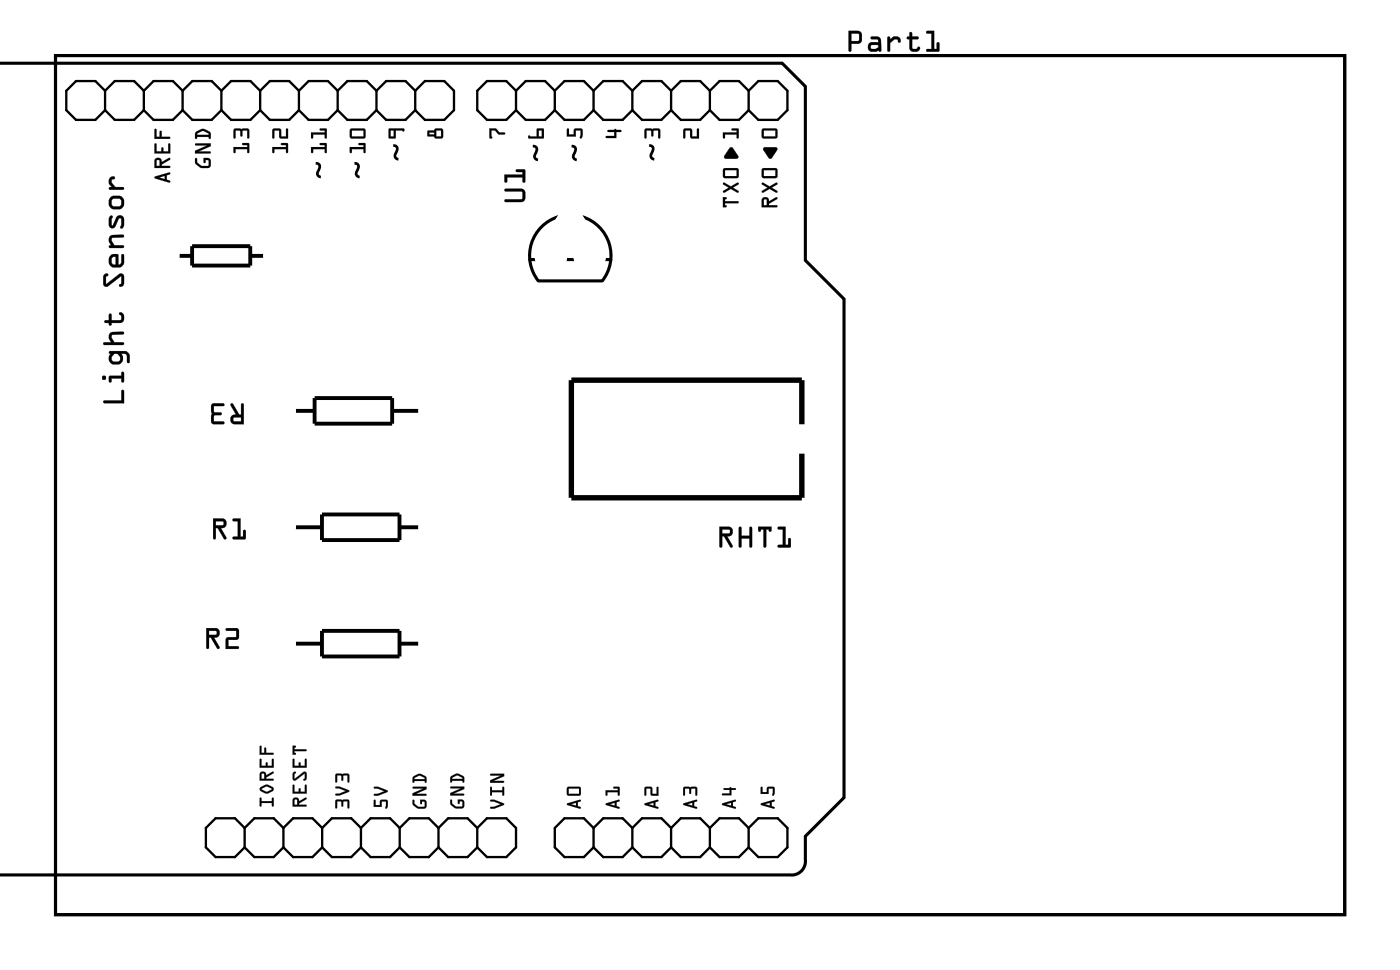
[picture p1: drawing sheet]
<svg xmlns="http://www.w3.org/2000/svg" width="92mm" height="63mm" viewBox="0 0 92 63" stroke-linecap="round" stroke-linejoin="round" font-family="sans-serif">
<path d="M-.1 4.1h51.3l1.6 1.6v11.3l2.5 2.6v32.6l-2.5 2.5v1.6a.9 .9 0 0 1-1 1h-51.8M3.6 3.6h84.5v56.3h-84.5zM34.7 17h.4M36.6 14.2a2.67 2.67 0 0 0-1.3 4.2h4.2a2.67 2.67 0 0 0-1.4-4.2M37.1 17h.5M39.6 17h.4" fill="none" stroke="#000" stroke-width=".2"/>
<path d="M3.6 3.6h84.5v56.3h-84.5z" fill="none" stroke="#000" stroke-width=".07"/>
<path d="M11.6 16.8h1M12.6 16.1h3.8v1.3h-3.8zM16.4 16.8h1M19.3 34.5h1.8M19.3 26.9h1.3M20.6 26.1h5.1v1.6h-5.1zM21.1 33.7h5.1v1.7h-5.1zM25.7 26.9h1.8M26.2 34.5h1.3M19.3 42.1h1.8M21.1 41.3h5.1v1.7h-5.1zM26.2 42.1h1.3" fill="none" stroke="#000" stroke-width=".25"/>
<path d="M52.5 27.8v-2.9h-15.1v7.7h15.1v-2.9" fill="none" stroke="#000" stroke-width=".35"/>
<g fill="none" stroke="#000" stroke-width=".15">
<path d="M6.9 5.9l-.7-.6h-1.2l-.7 .6v1.3l.7 .6h1.2l.7-.6M6.9 7.2l.6 .6h1.3l.6-.6M6.9 5.9v1.3M6.9 5.9l.6-.6h1.3l.6 .6M9.4 7.2l.7 .6h1.2l.7-.6M9.4 5.9l.7-.6h1.2l.7 .6M9.4 5.9v1.3M12 7.2l.6 .6h1.3l.6-.6M12 5.9l.6-.6h1.3l.6 .6M12 5.9v1.3M14.5 7.2l.6 .6h1.3l.6-.6M14.5 5.9l.6-.6h1.3l.6 .6"/>
<path d="M14.5 5.9v1.3M17 7.2l.7 .6h1.2l.7-.6M17 5.9l.7-.6h1.2l.7 .6M17 5.9v1.3M19.6 7.2l.6 .6h1.3l.6-.6M19.6 5.9l.6-.6h1.3l.6 .6M19.6 5.9v1.3M22.1 7.2l.7 .6h1.2l.7-.6M22.1 5.9l.7-.6h1.2l.7 .6M22.1 5.9v1.3M24.7 7.2l.6 .6h1.3l.6-.6M24.7 5.9l.6-.6h1.3l.6 .6"/>
<path d="M24.7 5.9v1.3M27.2 5.9l.6-.6h1.3l.6 .6v1.3l-.6 .6h-1.3l-.6-.6M27.2 5.9v1.3M33.8 5.9l-.6-.6h-1.3l-.6 .6v1.3l.6 .6h1.3l.6-.6M33.8 7.2l.6 .6h1.3l.6-.6M33.8 5.9l.6-.6h1.3l.6 .6M33.8 5.9v1.3M36.3 5.9v1.3M36.3 7.2l.7 .6h1.3l.6-.6M36.3 5.9l.7-.6h1.3l.6 .6M38.9 5.9v1.3M38.9 7.2l.6 .6h1.3l.6-.6"/>
<path d="M38.9 5.9l.6-.6h1.3l.6 .6M41.4 5.9v1.3M41.4 7.2l.7 .6h1.2l.7-.6M41.4 5.9l.7-.6h1.2l.7 .6M44 5.9v1.3M44 7.2l.6 .6h1.3l.6-.6M44 5.9l.6-.6h1.3l.6 .6M46.5 5.9v1.3M46.5 7.2l.6 .6h1.3l.6-.6M46.5 5.9l.6-.6h1.3l.6 .6M49 5.9v1.3M49 5.9l.7-.6h1.3l.6 .6v1.3l-.6 .6h-1.3l-.7-.6"/>
<path d="M16 54.2l-.6-.6h-1.3l-.6 .6v1.3l.6 .6h1.3l.6-.6M16 54.2l.7-.6h1.2l.7 .6M16 55.5l.7 .6h1.2l.7-.6M16 54.2v1.3M18.6 54.2l.6-.6h1.3l.6 .6M18.6 55.5l.6 .6h1.3l.6-.6M18.6 54.2v1.3M21.1 54.2l.6-.6h1.3l.6 .6M21.1 55.5l.6 .6h1.3l.6-.6M21.1 54.2v1.3M23.6 54.2l.7-.6h1.3l.6 .6M23.6 55.5l.7 .6h1.3l.6-.6"/>
<path d="M23.6 54.2v1.3M26.2 54.2l.6-.6h1.3l.6 .6M26.2 55.5l.6 .6h1.3l.6-.6M26.2 54.2v1.3M28.7 54.2l.7-.6h1.2l.7 .6M28.7 55.5l.7 .6h1.2l.7-.6M28.7 54.2v1.3M31.3 54.2l.6-.6h1.3l.6 .6v1.3l-.6 .6h-1.3l-.6-.6M31.3 54.2v1.3M38.9 54.2l-.6-.6h-1.3l-.7 .6v1.3l.7 .6h1.3l.6-.6M38.9 54.2l.6-.6h1.3l.6 .6M38.9 55.5l.6 .6h1.3l.6-.6"/>
<path d="M38.9 54.2v1.3M41.4 54.2l.7-.6h1.2l.7 .6M41.4 55.5l.7 .6h1.2l.7-.6M41.4 54.2v1.3M44 54.2l.6-.6h1.3l.6 .6M44 55.5l.6 .6h1.3l.6-.6M44 54.2v1.3M46.5 54.2l.6-.6h1.3l.6 .6M46.5 54.2v1.3M46.5 55.5l.6 .6h1.3l.6-.6M49 54.2l.7-.6h1.3l.6 .6v1.3l-.6 .6h-1.3l-.7-.6M49 54.2v1.3"/>
</g>
<g fill="#000">
<path d="M32.1 8.4h.4l.2 .3h.4v.1h-.4l-.3-.3h-.2l.1 .5-.2 .1zM37.2 8.4h.1v.4h.3v-.4h.5l.1 .4a.11 .11 0 0 1 0 .2 .11 .11 0 0 1-.2 0v-.5h-.3v.4h-.6zM39.8 8.5l.5-.1 .4 .2h-.3v.4h-.7v-.1h.5v-.3h-.4zM42.3 8.4h.9l.1 .1-.1 .5h-.1v-.5l-.3 .1-.1 .3v-.3l-.3-.1v.5l-.1 .1zM44.8 8.4h.5v.1v.4h.4v-.4l.1-.1v.7l-.5-.1-.1-.5h-.3v.5l-.1 .1zM47.8 9.7h.2l.4 .5-.1 .2-.8-.1zM47.4 8.7h.9v-.2h-.3l-.1-.1h.5v.6h-.1v-.2h-.8v.2l-.1 .1zM50 9.7l.8-.1 .1 .2-.4 .6-.5-.6z"/>
<path d="M10.1 11.6l1-.3v.1l-.2 .1v.3h.2l.1 .1-.1 .1-.9-.3zM10.2 11.6v.1l.9 .2-.2-.1v-.3l.2-.1v-.1zM10.4 11.6l.4 .1v-.2zM10.4 11.6l.4-.1v.2zM10.2 10.4a.25 .25 0 0 1 .3-.1 .25 .25 0 0 1 .1 .3l.5-.3 .1 .1-.6 .4v.1h.5l.1 .1h-1.1zM10.2 10.4l-.1 .6h1v-.1h-.5v-.1l.5-.3v-.2l-.5 .3a.24 .24 0 0 0-.1-.2 .24 .24 0 0 0-.3 0zM10.3 10.5v.4h.2l-.1-.4zM10.3 10.5h.2v.4h-.3zM10.1 9.4h.2v.5h.3v-.3l.1 .3h.3v-.4l.1-.1 .1 .7h-1.1zM10.1 9.4v.6h1.1l-.1-.6-.1 .1v.4h-.3l-.1-.2v.2h-.4v-.5zM10.1 8.4l.2 .1v.5h.2v-.4h.1v.4h.5l.1 .1h-1.1zM10.1 8.5v.6l1-.1h-.5l-.1-.4v.4h-.3v-.5z"/>
<path d="M10.1 11.6l1-.3v.1l-.2 .1v.3l.2 .1-.9-.2zM10.4 11.6l.4 .1v-.2zM10.2 10.4a.24 .24 0 0 1 .3 0 .24 .24 0 0 1 .1 .2l.5-.3v.1l-.5 .4v.1h.5v.1h-1zM10.3 10.5v.4h.2v-.4zM10.1 9.4h.1l.1 .5h.3v-.3l.1 .3h.3v-.4l.1-.1 .1 .6h-1.1zM10.1 8.5h.1l.1 .5h.2v-.4l.1 .4h.5v.1h-1z"/>
<path d="M12.8 10.4h.1v.3l.3 .2 .5-.1-.1-.3h-.1v.1l-.1 .1-.1-.4 .4 .1 .1 .4-.1 .2a.65 .65 0 0 1-.9-.6zM12.8 9.4h1v.2l-.8 .3h.7l.1 .1h-1v-.1l.8-.4h-.8zM12.8 8.6a.61 .61 0 0 1 .9 0l.1 .4-.1 .1v-.1h-.8l-.1 .1zM12.9 8.7v.1h.8l-.1-.1-.3-.1z"/>
<path d="M12.8 10.4h.1v.2l.3 .2 .4 .1 .1-.4h-.2v.1l-.1 .1-.1-.4 .4 .1 .1 .1v.4l-.2 .1h-.4l-.4-.3zM12.8 10.4l.1 .4a.68 .68 0 0 0 .9 .1v-.4l-.1-.1-.4-.1 .1 .4 .1-.2h.2l-.1 .4-.4-.1-.3-.2v-.2zM12.8 9.4h1v.2l-.8 .3h.7l.1 .1-1 .1v-.2l.8-.4h-.8zM12.8 9.4v.1h.8l-.8 .4v.1h1l-.1-.1h-.7l.8-.3v-.2zM12.8 8.6l.4-.2 .2 .1 .4 .2v.4h-.1v-.1h-.8l-.1 .1v-.3zM12.8 8.6v.5l.1-.1h.8v.1h.1v-.4l-.4-.2h-.2zM12.9 8.8h.8l-.1-.1-.3-.1zM12.9 8.7l.4-.1 .3 .1 .1 .1h-.8z"/>
<path d="M15.3 9.6h.9v-.1h-.3v-.1h.4v.6h-.1v-.2h-.8v.2h-.1zM15.3 8.5l.9-.1 .1 .1v.5h-.1v-.5l-.3 .1-.1 .3-.1-.3-.3-.1v.5l-.1 .1z"/>
<path d="M15.3 9.6h.9v-.1h-.3v-.1h.4v.6h-.1v-.2h-.8v.2h-.1zM15.3 9.6v.4h.1v-.2h.8v.2h.1v-.6h-.4v.1h.3v.1zM15.3 8.4h1v.1v.5h-.1v-.5l-.3 .1-.1 .3-.1-.3-.3-.1v.5l-.1 .1zM15.3 8.5v.6l.1-.1v-.5l.3 .1 .1 .3 .1-.3 .3-.1v.5h.1v-.5l-.1-.1z"/>
<path d="M17.8 9.6h.9v-.1h-.3v-.1h.4l.1 .6h-.2v-.2h-.7v.2h-.1zM17.9 8.5l.4-.1 .1 .1v.4h.3v-.4l.1-.1 .1 .7-.6-.1v-.5h-.3v.5l-.1 .1z"/>
<path d="M17.8 9.6h.9v-.1h-.3v-.1h.4l.1 .6h-.2v-.2h-.7v.2h-.1zM17.8 9.6l.1 .4h.1v-.2h.7v.2h.2l-.1-.6h-.4v.1h.3v.1zM17.9 8.4h.4l.1 .1v.4h.3v-.4l.1-.1 .1 .7-.6-.1v-.5h-.3v.5l-.1 .1zM17.9 8.5v.6l.1-.1v-.5h.3v.5l.6 .1-.1-.7-.1 .1v.4h-.3l-.1-.5z"/>
<path d="M20.4 9.6h.9v-.1h-.3l-.1-.1h.5v.6h-.1v-.2h-.8v.2h-.1zM20.4 8.7h.9v-.2h-.3h-.1l.5-.1v.6h-.1v-.2h-.8v.2l-.1 .1z"/>
<path d="M20.4 9.6h.9v-.1h-.3l-.1-.1h.5v.6h-.1v-.2h-.8v.2h-.1zM20.4 9.6v.4h.1v-.2h.8v.2h.1v-.6h-.4v.1h.3v.1zM20.4 8.7h.9v-.2h-.3l-.1-.1h.5v.6h-.1v-.2h-.8v.2l-.1 .1zM20.4 8.7v.4l.1-.1v-.2h.8v.2h.1v-.6l-.4 .1h.3v.2z"/>
<path d="M22.9 9.6h.9v-.1h-.3v-.1h.4v.6h-.1v-.2h-.7l-.1 .2zM23 8.5l.9-.1v.1v.5l-.1 .1h-.8l-.1-.2zM23.1 8.5v.4h.7v-.4z"/>
<path d="M22.9 9.6h.9v-.1h-.3v-.1h.4l.1 .6h-.2v-.2h-.7v.2h-.1zM22.9 9.6l.1 .4v-.2h.8v.2h.1v-.6h-.4v.1h.3v.1zM23 8.4h.9l.1 .1-.1 .5-.1 .1h-.8l-.1-.2zM23 8.5l-.1 .4 .1 .2h.8l.1-.1v-.5v-.1zM23.1 8.5v.4h.7v-.4zM23 8.5h.8v.4h-.8z"/>
<path d="M25.5 8.4h.9l.1 .1-.1 .1-.5-.1v.5l-.4 .1v-.1zM25.6 8.5v.4h.2v-.4z"/>
<path d="M25.5 8.4h.9l.1 .1-.1 .1v-.1h-.5v.6h-.4v-.1zM25.5 8.4v.7l.4-.1v-.5l.5 .1 .1-.1-.1-.1zM25.6 8.5v.4h.2v-.4zM25.6 8.5h.2v.4h-.2z"/>
<path d="M28 8.6l.4-.1 .2-.1h.3l.1 .1v.5l-.4 .1-.2-.2h-.4zM28.6 8.5v.4h.3v-.4zM28.1 8.7v.1h.3v-.1z"/>
<path d="M28 8.6l.4-.1 .2-.1h.3l.1 .1v.5l-.4 .1-.2-.2h-.4zM28 8.6v.3h.5l.1 .2 .4-.1v-.5l-.1-.1h-.3l-.1 .1zM28.6 8.5v.4h.3v-.4zM28.6 8.5h.3v.4h-.3zM28.1 8.7v.1h.3v-.1zM28.1 8.7h.4v.1h-.4z"/>
<path d="M32.1 8.4h.4l.2 .3h.4v.1h-.4l-.3-.3h-.2l.1 .5-.2 .1zM32.1 8.4v.7l.1-.1v-.5h.2l.3 .3h.4l-.1-.1h-.3l-.2-.3z"/>
<path d="M33.1 12.4h1.1l.2 .1v.6l-.3 .1h-1v-.1v-.1h1.1v-.4l-.1-.1h-1zM33 11.4h1.2v-.1h-.4v-.2h.6v.8h-.2v-.3h-1v.3h-.1z"/>
<path d="M33.1 12.4l1-.1 .2 .1 .1 .2v.5l-.1 .1h-1.2a.1 .1 0 0 1-.1-.1 .1 .1 0 0 1 .1-.1h1.1v-.4l-.1-.1h-1zM33.1 12.4v.1h1l.1 .1v.5h-1.1v.1h1l.3-.1v-.6l-.2-.1zM33 11.4h1.2v-.1h-.3a.1 .1 0 0 1-.1-.1 .1 .1 0 0 1 .1-.1h.5v.8a.1 .1 0 0 1-.1 .1 .1 .1 0 0 1-.1-.1v-.3h-1v.3a.1 .1 0 0 1-.1 .1 .1 .1 0 0 1-.1-.1zM33 11.4l.1 .5h.1v-.3h1l.1 .3h.1v-.8h-.6v.1l.4 .1v.1z"/>
<path d="M34.6 8.9h.6v-.5h.4v.7h-.9zM35.3 8.5v.4h.2v-.4z"/>
<path d="M34.6 8.9h.6v-.5h.4v.7h-.9zM34.6 8.9l.1 .2h.9v-.6l-.4-.1v.5zM35.3 8.5v.4h.2v-.4zM35.3 8.5h.2v.4h-.2z"/>
<path d="M37.2 8.4h.1v.4h.3v-.4h.5l.1 .1-.1 .5h-.1v-.5h-.3v.4h-.6zM37.2 8.4l-.1 .5h.6v-.4h.3v.5a.11 .11 0 0 0 .2 0 .11 .11 0 0 0 0-.2l-.1-.4-.5 .1v.3h-.3v-.3z"/>
<path d="M39.8 8.5h.4l.1-.1 .4 .2h-.3v.4h-.7v-.1h.5v-.3h-.4zM39.8 8.5v.1h.4v.3h-.5v.1h.7v-.4h.3l-.4-.2z"/>
<path d="M42.3 8.4h.9l.1 .1v.5h-.2v-.5l-.3 .1-.1 .3-.1-.3-.2-.1v.5l-.1 .1zM42.3 8.5v.6v-.1v-.5l.4 .1v.3l.1-.3 .3-.1v.5h.1v-.5v-.1z"/>
<path d="M44.8 8.4h.5l.1 .1-.1 .4h.4v-.4l.1-.1v.7l-.6-.1v-.5h-.3v.5l-.1 .1zM44.8 8.5v.6l.1-.1v-.5h.3l.1 .5 .5 .1-.1-.7v.1v.4h-.4v-.5z"/>
<path d="M47.4 12.9h.2l-.1 .3h.8l.1 .1h-.9l.1 .2-.2 .1zM47.4 12l.5 .2 .5-.2v.1l-.4 .2 .4 .3h-.1l-.4-.2-.5 .2v-.1l.3-.2-.3-.2zM47.4 11h.9l.1 .1v.5l-.1 .1h-.9v-.2zM47.5 11.1v.4h.8v-.4z"/>
<path d="M47.4 12.9h.2l-.1 .3h.8l.1 .1h-.9l.1 .2-.2 .1zM47.4 12.9v.7l.2-.1-.1-.1v-.1h.9l-.1-.1h-.8v-.2h.1zM47.4 12l.5 .2 .5-.2v.1l-.4 .2 .4 .3h-.1l-.4-.2-.5 .2v-.1l.3-.2-.3-.2zM47.4 12v.1l.4 .2-.4 .2v.1l.5-.2 .4 .2h.1l-.4-.3 .4-.2v-.1l-.5 .2zM47.4 11h.9l.1 .1v.5l-.1 .1h-.9v-.2zM47.4 11v.5l.1 .1 .8 .1 .1-.1v-.5l-.1-.1zM47.5 11.1v.4h.8v-.4zM47.5 11.1h.8v.4h-.8z"/>
<path d="M47.8 9.7h.2l.4 .5-.1 .2h-.7l-.2-.1zM47.8 9.7l-.3 .6h.8l.1-.1-.4-.5z"/>
<path d="M47.4 8.7h.9v-.2h-.3l-.1-.1h.5v.6h-.1v-.2h-.8v.2l-.1 .1zM47.4 8.7v.4l.1-.1v-.2h.8v.2h.1v-.6l-.5 .1h.1h.3v.2z"/>
<path d="M50 9.7l.8-.1 .1 .2-.4 .6-.5-.6zM50 9.7v.1l.5 .6 .4-.6-.1-.1z"/>
<path d="M49.9 8.4h1v.1v.5l-.1 .1h-.8l-.1-.2zM50 8.5v.4h.8v-.4z"/>
<path d="M49.9 8.4h1v.1v.5l-.1 .1h-.8l-.1-.2zM49.9 8.5v.4l.1 .2h.8l.1-.1v-.5v-.1zM50 8.5v.4h.8v-.4zM50 8.5h.8v.4h-.8z"/>
<path d="M50 13a.24 .24 0 0 1 .3-.1 .24 .24 0 0 1 .1 .3l.5-.3v.1l-.5 .3v.1h.5v.1l-1 .1zM50.1 13.1l-.1 .3h.2v-.3zM49.9 12l.5 .2 .5-.2v.1l-.3 .2 .3 .3h-.1l-.4-.2-.5 .2v-.1l.4-.2-.4-.2zM49.9 11h1v.1v.5l-.1 .1h-.8l-.1-.2zM50 11.1v.4h.8v-.4z"/>
<path d="M50 13a.25 .25 0 0 1 .3-.1 .25 .25 0 0 1 .1 .3l.5-.3v.1l-.5 .3v.1h.5v.1l-1 .1zM50 13l-.1 .6 1-.1v-.1h-.5v-.1l.5-.3v-.1l-.5 .3a.24 .24 0 0 0-.1-.3 .24 .24 0 0 0-.3 .1zM50.1 13.1l-.1 .3h.2v-.3zM50.1 13.1h.1v.3h-.2zM49.9 12l.5 .2 .5-.2v.1l-.3 .2 .3 .3h-.1l-.4-.2-.5 .2v-.1l.4-.2-.4-.2zM49.9 12v.1l.4 .2-.4 .2v.1l.5-.2 .4 .2h.1l-.4-.3 .4-.2v-.1l-.5 .2zM49.9 11h1v.1v.5l-.1 .1h-.8l-.1-.2zM49.9 11v.5l.1 .1 .8 .1 .1-.1v-.5v-.1zM50 11.1v.4h.8v-.4zM50 11.1h.8v.4h-.8z"/>
<path d="M55.6 2h.7l.2 .3-.1 .5-.6 .1v.4a.1 .1 0 0 1-.1 .1 .1 .1 0 0 1-.1-.1zM55.6 2v1.3l.1 .1 .1-.1v-.4l.6-.1 .1-.5-.2-.2zM55.8 2.2v.5h.5v-.5zM55.8 2.2h.5v.5h-.5zM57.1 2.4h.4l.1 .1 .1 .8a.09 .09 0 0 1 0 .1 .09 .09 0 0 1-.1-.1l-.5 .1a.32 .32 0 0 1-.2-.3 .32 .32 0 0 1 .2-.3h.4v-.2h-.4zM57.1 2.4v.2h.4l.1 .2h-.5a.31 .31 0 0 0-.2 .3 .31 .31 0 0 0 .2 .3l.5-.1 .1 .1v-.8l-.2-.2zM57.1 3v.2h.3l.2-.1-.1-.1zM57.1 3l.4-.1 .1 .2-.2 .1h-.3zM58.2 2.4h.1v.2l.2-.2a.33 .33 0 0 1 .4 0 .33 .33 0 0 1 .1 .3 .14 .14 0 0 1-.2 .1 .14 .14 0 0 1 0-.2h-.2l-.3 .2v.5a.1 .1 0 0 1-.1 .1 .1 .1 0 0 1-.1-.1zM58.2 2.4v1l.1-.1v-.5l.3-.2h.2l.1 .2a.23 .23 0 0 0 .1-.3 .23 .23 0 0 0-.3-.1h-.2l-.2 .2v-.2zM59.6 2.1h.2v.3h.3a.1 .1 0 0 1 .1 .1 .1 .1 0 0 1-.1 .1h-.3v.6h.2l.2-.1h.1a.21 .21 0 0 1-.1 .2 .21 .21 0 0 1-.2 .1h-.3l-.1-.2v-.6h-.1a.1 .1 0 0 1-.1-.1 .1 .1 0 0 1 .1-.1h.1zM59.6 2.1v.3l-.2 .1 .2 .1v.5a.37 .37 0 0 0 .3 .3 .37 .37 0 0 0 .4-.2l-.1-.1-.1 .1h-.3l-.1-.6h.4l.1-.1-.1-.1h-.4v-.2zM60.7 2h.5v1.2h.2v-.3a.1 .1 0 0 1 .1-.1 .1 .1 0 0 1 .1 .1l-.1 .5h-.7a.1 .1 0 0 1-.1-.1 .1 .1 0 0 1 .1-.1h.2v-1h-.3zM60.7 2.1v.1h.3v1h-.3v.1l.8 .1v-.6h-.1v.4h-.2v-1.2z"/>
<path d="M55.6 2h.7l.2 .3-.1 .5-.6 .1v.4l-.1 .1-.1-.1zM55.8 2.2v.5h.5v-.5zM57.1 2.4h.5l.1 .2v.8l-.1-.1-.5 .1a.31 .31 0 0 1-.2-.3 .31 .31 0 0 1 .2-.3h.4v-.2h-.4zM57.1 3v.2h.3l.2-.1-.1-.2zM58.2 2.4h.1v.2l.2-.2a.33 .33 0 0 1 .4 0 .33 .33 0 0 1 .1 .3 .12 .12 0 0 1-.2 .1 .12 .12 0 0 1 0-.2h-.2l-.3 .2v.5l-.1 .1zM59.6 2.1l.2 .1v.2h.3l.1 .1-.1 .1h-.3v.6h.2l.2-.1h.1a.35 .35 0 0 1-.4 .3 .35 .35 0 0 1-.3-.3v-.5l-.2-.1 .2-.1zM60.7 2h.5v1.2h.2v-.4h.1v.6l-.8-.1v-.1h.3v-1h-.3z"/>
<path d="M6.8 26.2h1.1l.1-.6h.1v.8h-1.2zM7.2 24.6h.7l.1-.2 .1-.1v.7h-.1l-.1-.2h-.6v.2h-.1zM6.7 24.7a.15 .15 0 0 1 .3 0 .15 .15 0 0 1-.3 0zM7.2 23h1.1l.2 .2v.5h-.2l-.1-.5h-.3l.2 .2-.2 .4-.2 .1-.4-.1-.2-.2v-.3l.2-.1-.2-.1zM7.5 23.2l-.2 .2v.2l.1 .1h.4l.1-.2v-.2l-.2-.1zM7.2 21.8l.2-.1h.7v.2h-.7l-.1 .1 .2 .4h.6v.2h-1.3v-.2h.5l-.2-.3zM7.2 20.6h.1v.4h.6v-.3l-.1-.1 .1-.1a.35 .35 0 0 1 .3 .3 .35 .35 0 0 1-.3 .3h-.6l-.1 .2-.1-.2h-.2v-.1h.2zM6.8 18l.2-.1 .1 .1-.2 .1 .1 .5 .8-.7h.2l.1 .2v.5l-.1 .2-.2-.1 .1-.2v-.4l-.8 .6-.2 .1-.1-.2zM7.3 16.7l.1-.1 .3 .1 .1 .6 .1-.1 .1-.5h.1v.6l-.3 .2-.5-.1-.2-.2v-.3zM7.4 16.9l-.1 .3 .3 .1v-.5zM7.2 15.5l.2-.1h.7v.1l-.7 .1h-.1l.2 .5h.6v.1h-.9v-.1h.1l-.2-.4zM7.2 14.1h.1a.12 .12 0 0 1 .1 .1 .12 .12 0 0 1-.1 .1l.1 .5 .2-.5a.27 .27 0 0 1 .3-.2 .27 .27 0 0 1 .2 .3l-.1 .5h-.1v-.2v-.4h-.1l-.2 .5a.22 .22 0 0 1-.3 .1 .22 .22 0 0 1-.2-.2v-.4zM7.1 13.2a.5 .5 0 0 1 1 0 .5 .5 0 0 1-1 0zM7.4 13.1l-.1 .3 .1 .1h.4l.1-.1v-.3l-.1-.1zM7.2 11.6h.2a.1 .1 0 0 1 .1 0 .1 .1 0 0 1-.1 .1l-.1 .3 .3 .2 .5 .1v.1h-.9v-.1l.1-.1-.2-.2z"/>
<path d="M6.8 26.2h1.1v-.6a.1 .1 0 0 1 .1-.1 .1 .1 0 0 1 .1 .1v.8h-1.2zM6.8 26.2l.1 .2h1.2v-.8h-.1v.6zM7.2 24.6h.7v-.2a.1 .1 0 0 1 .1-.1 .1 .1 0 0 1 .1 .1v.5a.1 .1 0 0 1-.1 .1 .1 .1 0 0 1-.1-.1v-.1h-.6v.1a.1 .1 0 0 1-.1 .1 .1 .1 0 0 1-.1-.1zM7.2 24.6v.4h.1v-.2h.7v.2h.1v-.6h-.1v.2zM6.7 24.7a.15 .15 0 0 1 .3 0 .15 .15 0 0 1-.3 0zM6.7 24.7a.13 .13 0 0 0 .2 0 .13 .13 0 0 0-.2 0zM7.2 23h1.1l.2 .2v.5a.1 .1 0 0 1-.1 .1 .1 .1 0 0 1-.1-.1v-.5h-.4l.2 .2-.2 .4-.2 .1-.4-.1-.2-.2v-.3l.2-.1-.2-.1zM7.2 23l-.1 .1a.19 .19 0 0 1 0 .3l.1 .2 .1 .2h.5l.2-.2-.1-.4h.3l.1 .1v.4h.2v-.5l-.2-.2zM7.5 23.2l-.2 .2v.2l.1 .1h.4v-.4l-.1-.1zM7.5 23.2h.2l.2 .1v.2l-.1 .2h-.4l-.1-.1v-.2zM7.2 21.8l.8-.1a.09 .09 0 0 1 .1 .1 .09 .09 0 0 1-.1 .1h-.6l-.1 .2 .2 .3h.5a.1 .1 0 0 1 .1 .1 .1 .1 0 0 1-.1 .1h-1.1a.1 .1 0 0 1-.1-.1 .1 .1 0 0 1 .1-.1h.4l-.2-.3zM7.2 21.8l-.1 .3 .2 .3h-.5v.2h1.3v-.2h-.6l-.2-.3 .1-.2h.7v-.2h-.7zM7.2 20.6h.1v.4h.6v-.3l-.1-.1v-.1a.21 .21 0 0 1 .3 0 .21 .21 0 0 1 0 .2v.3l-.1 .1h-.7v.1a.1 .1 0 0 1-.1 .1 .1 .1 0 0 1-.1-.1v-.1h-.2a.1 .1 0 0 1-.1 0 .1 .1 0 0 1 .1-.1h.2zM7.2 20.6l-.1 .4h-.2v.1h.2l.1 .2 .1-.2h.6a.37 .37 0 0 0 .2-.3 .37 .37 0 0 0-.2-.4l-.1 .1 .2 .2v.2l-.1 .1h-.6v-.4zM6.8 18l.2-.1a.13 .13 0 0 1 .1 .1 .13 .13 0 0 1-.2 .1l.1 .5 .8-.7a.21 .21 0 0 1 .2 0 .21 .21 0 0 1 .1 .2v.5l-.2 .2a.13 .13 0 0 1-.1-.2 .13 .13 0 0 1 .1-.1v-.4l-.8 .6a.21 .21 0 0 1-.3-.1zM6.8 18v.6a.2 .2 0 0 0 .3 .1l.8-.6 .1 .4-.2 .2h.2l.1-.7-.2-.1-.9 .7-.1-.5 .2-.1zM7.2 16.7l.2-.1 .3 .1 .1 .6 .1-.1v-.5a.1 .1 0 0 1 .1-.1 .1 .1 0 0 1 .1 .1v.5l-.1 .2-.1 .1h-.5l-.3-.2v-.4zM7.3 16.7l-.1 .2-.1 .3 .2 .2 .5 .1 .3-.2v-.6h-.1v.5l-.2 .1h-.1v-.6l-.3-.1zM7.4 16.9l-.1 .3 .3 .1v-.5zM7.4 16.9l.2-.1v.5l-.3-.1zM7.2 15.5l.8-.1a.09 .09 0 0 1 .1 0 .09 .09 0 0 1-.1 .1l-.6 .1-.1 .2 .2 .3 .5-.1a.1 .1 0 0 1 .1 .1 .1 .1 0 0 1-.1 .1h-.8a.1 .1 0 0 1-.1-.1 .1 .1 0 0 1 .2 0l-.2-.4zM7.2 15.5l-.1 .2 .2 .4h-.1v.1h.9v-.1h-.6l-.2-.3 .1-.2 .7-.1v-.1h-.7zM7.2 14.1a.12 .12 0 0 1 .2 .1 .12 .12 0 0 1-.1 .1l.1 .5 .2-.5a.28 .28 0 0 1 .3-.2 .28 .28 0 0 1 .2 .3l-.1 .5a.12 .12 0 0 1-.1 0 .12 .12 0 0 1 0-.2v-.4l-.4 .6h-.2l-.2-.1a.71 .71 0 0 1 .1-.7zM7.2 14.1l-.1 .2v.4a.22 .22 0 0 0 .2 .2 .22 .22 0 0 0 .3-.1l.2-.5h.1l.1 .4-.1 .2h.1l.1-.2v-.4l-.1-.2h-.3l-.3 .7-.1-.5a.09 .09 0 0 0 .1-.1 .11 .11 0 0 0-.2-.1zM7.1 13.2a.51 .51 0 0 1 1 0 .51 .51 0 0 1-1 0zM7.1 13.2a.5 .5 0 0 0 1 0 .5 .5 0 0 0-1 0zM7.4 13.1l-.1 .3 .1 .1h.4l.1-.1v-.4zM7.4 13h.4l.2 .1-.1 .3-.1 .1h-.4l-.1-.1zM7.2 11.6l.2-.1a.11 .11 0 0 1 .1 .2 .11 .11 0 0 1-.1 0l-.1 .3 .3 .2h.4a.1 .1 0 0 1 .1 .1 .1 .1 0 0 1-.1 .1h-.8a.1 .1 0 0 1-.1-.1 .1 .1 0 0 1 .1-.1h.1l-.2-.2zM7.2 11.6l-.1 .4 .2 .3h-.1v.1h.9v-.1h-.5l-.3-.3v-.2l.2-.2z"/>
<path d="M14 33.9h.6a.32 .32 0 0 1 .2 .4 .32 .32 0 0 1-.3 .3l.3 .6a.1 .1 0 0 1 0 .1 .1 .1 0 0 1-.1 0l-.4-.7h-.2v.6a.1 .1 0 0 1 0 .1 .1 .1 0 0 1-.1-.1zM14 33.9v1.4l.1-.1v-.6h.2l.4 .7 .1-.1-.3-.6a.31 .31 0 0 0 .3-.3 .31 .31 0 0 0-.2-.3zM14.1 34.1v.3l.5-.1v-.2zM14.1 34.1h.5l.1 .2-.6 .1zM15.3 34l.5-.1v1.2h.1v-.3a.1 .1 0 0 1 .1-.1 .1 .1 0 0 1 .1 .1v.5h-.8a.1 .1 0 0 1-.1-.1 .1 .1 0 0 1 .1-.1h.3v-1h-.3zM15.3 34v.1h.3v1h-.3l-.1 .1 .8 .1v-.6h-.1v.4h-.2l.1-1.2z"/>
<path d="M14 33.9h.6a.31 .31 0 0 1 .2 .4 .31 .31 0 0 1-.3 .3l.3 .7h-.1l-.4-.7h-.2v.6l-.1 .1zM14.1 34.1v.3l.6-.1-.1-.2zM15.3 34l.5-.1v1.2h.1v-.4h.1v.6h-.8l.1-.2h.3v-1h-.3z"/>
<path d="M15.1 26.4h.2l.4 .7h.1v-.6l.1-.1 .1 .1v1.3h-.6a.31 .31 0 0 1-.3-.4 .31 .31 0 0 1 .4-.3zM15.3 27.3v.3h.5v-.3zM13.9 26.5h.8l-.1 .1h-.6v.4h.5v.1v.1h-.5v.4h.6v.2h-.6l-.2-.1z"/>
<path d="M15.1 26.4h.2l.4 .7h.1v-.6a.1 .1 0 0 1 .1-.1 .1 .1 0 0 1 .1 .1v1.3h-.6a.32 .32 0 0 1-.3-.4 .32 .32 0 0 1 .4-.3l-.4-.6zM15.1 26.4v.1l.4 .7a.31 .31 0 0 0-.4 .2 .31 .31 0 0 0 .3 .4h.6v-1.3l-.1-.1-.1 .1v.7h-.1l-.4-.8zM15.3 27.4v.2h.5v-.3zM15.3 27.3h.5v.3h-.5zM13.9 26.5l.7-.1a.1 .1 0 0 1 .1 .1 .1 .1 0 0 1-.1 .1h-.6v.4h.4a.1 .1 0 0 1 .1 .1 .1 .1 0 0 1-.1 .1h-.4v.4h.6a.1 .1 0 0 1 .1 .1 .1 .1 0 0 1-.1 .1h-.6l-.2-.1zM13.9 26.5v1.2l.1 .1h.6v-.2h-.6v-.4h.5v-.1v-.1h-.5v-.4h.6l.1-.1z"/>
<path d="M47.1 34.5h.6a.32 .32 0 0 1 .3 .3 .32 .32 0 0 1-.4 .3l.4 .6a.1 .1 0 0 1 0 .1 .1 .1 0 0 1-.2 0l-.4-.7h-.1v.7a.1 .1 0 0 1-.1 .1 .1 .1 0 0 1-.1-.1zM47.1 34.5l.1 1.3h.1v-.7h.1l.4 .7h.2l-.4-.7a.31 .31 0 0 0 .4-.2 .31 .31 0 0 0-.3-.4zM47.3 34.7v.2h.5v-.2zM47.3 34.7h.5v.2h-.5zM48.4 34.5h.2v.6h.5v-.5a.1 .1 0 0 1 .1-.1 .1 .1 0 0 1 .1 .1v1.2a.1 .1 0 0 1-.1 .1 .1 .1 0 0 1-.1-.1v-.5h-.5v.5a.1 .1 0 0 1-.1 .1 .1 .1 0 0 1-.1-.1zM48.4 34.5v1.3h.2v-.6h.5v.6h.1l.1-1.3h-.2v.6h-.5v-.6zM49.7 34.5h.9v.2a.11 .11 0 0 1-.2 .1 .1 .1 0 0 1 0-.1h-.2v1.1a.1 .1 0 0 1-.1 .1 .1 .1 0 0 1-.1-.1v-1.1h-.1a.11 .11 0 0 1-.1 .1 .11 .11 0 0 1-.1 0zM49.7 34.5v.3l.1-.1h.2v1.1h.1l.1-1.1h.2l.1 .1v-.3zM51 34.5h.5v1.2h.1v-.4a.1 .1 0 0 1 .1-.1 .1 .1 0 0 1 .1 .1v.5l-.8 .1a.1 .1 0 0 1-.1-.1 .1 .1 0 0 1 .1-.1h.3v-1h-.3zM51 34.5v.1l.3 .1v1h-.3v.1h.8v-.6l-.1 .1-.1 .4h-.1v-1.2z"/>
<path d="M47.1 34.5h.6a.31 .31 0 0 1 .3 .3 .31 .31 0 0 1-.4 .3l.4 .7h-.1l-.5-.7h-.1v.7h-.1zM47.3 34.7v.2h.5v-.2zM48.4 34.5h.2v.6h.5v-.6h.2l-.1 1.3h-.1v-.5h-.5v.5h-.2zM49.7 34.5h.8v.3h-.1v-.1h-.2l-.1 1.1h-.1v-1.1h-.1l-.1 .1h-.1zM51 34.5h.5v1.2h.1v-.4l.2-.1v.6h-.8v-.1h.3v-1h-.3z"/>
<path d="M13.5 41.1h.6a.32 .32 0 0 1 .3 .4 .32 .32 0 0 1-.4 .2l.4 .6a.11 .11 0 0 1-.1 .2 .1 .1 0 0 1-.1-.1l-.4-.7h-.1v.7a.1 .1 0 0 1-.1 .1 .1 .1 0 0 1-.1-.1zM13.5 41.1l.1 1.4 .1-.1v-.7h.1l.4 .7h.2l-.4-.7a.31 .31 0 0 0 .4-.2 .31 .31 0 0 0-.3-.4zM13.7 41.3v.3l.5-.1v-.2zM13.7 41.3h.5v.2l-.5 .1zM14.8 41.1h.7l.2 .1-.1 .6-.6 .1v.4h.6a.1 .1 0 0 1 .1 .1 .1 .1 0 0 1-.1 .1h-.8v-.7l.7-.1v-.4h-.7zM14.8 41.2v.1h.7v.4l-.7 .1v.7h.8v-.2h-.6v-.4l.6-.1v-.6l-.1-.1z"/>
<path d="M13.5 41.1h.6a.31 .31 0 0 1 .3 .4 .31 .31 0 0 1-.4 .2l.4 .7-.1 .1-.5-.8h-.1v.7l-.1 .1zM13.7 41.3v.3l.5-.1v-.2zM14.8 41.1h.7l.1 .1v.6l-.6 .1v.4h.6v.2h-.8v-.7l.7-.1v-.4h-.7z"/>
<path d="M17 52.2h.1v.2h.7v-.2h.1v.6h-.1v-.2h-.7v.2zM17.1 51.5l.4-.1 .4 .1v.2l-.5 .2-.3-.1zM17.1 51.6l.4 .2 .3-.1-.3-.2zM17.1 50.6a.22 .22 0 0 1 .2-.1 .22 .22 0 0 1 .1 .3l.5-.3v.1l-.5 .3v.1h.5v.1h-.9zM17.2 50.7l-.1 .3h.2v-.3zM17 49.7h.1v.4h.3l.1-.2v.2h.3v-.4h.1v.6h-.9zM17 48.8l.1 .1v.4h.2l.1-.4v.4h.5v.1h-.9z"/>
<path d="M17 52.2h.1v.2h.7v-.2h.1v.6h-.1v-.2h-.7v.2h-.1zM17 52.2l.1 .6v-.2h.7v.2h.1v-.6l-.1 .3h-.7v-.2zM17.1 51.5l.4-.1 .4 .1v.2l-.3 .2h-.2l-.3-.1zM17.1 51.5v.3l.3 .1 .5-.2-.1-.2-.3-.1zM17.1 51.6l.4 .2 .3-.1-.3-.2zM17.1 51.6l.4-.1 .3 .2-.3 .1zM17.1 50.6a.22 .22 0 0 1 .2-.1 .22 .22 0 0 1 .1 .3l.5-.3v.1l-.5 .3v.1h.5v.1h-.9zM17.1 50.6l-.1 .5h.9v-.1h-.5v-.1l.5-.3v-.1l-.5 .3a.21 .21 0 0 0-.1-.3 .21 .21 0 0 0-.2 .1zM17.2 50.7l-.1 .3h.2v-.3zM17.1 50.6l.2 .1v.3h-.2zM17 49.7h.1v.4h.3l.1-.2v.2h.3v-.4h.1v.6h-.9zM17 49.7v.6h.9v-.6h-.1v.4h-.3v-.2l-.1 .2h-.3v-.4zM17 48.8l.1 .1v.4h.2l.1-.4v.4h.5v.1h-.9zM17 48.8v.6h.9v-.1h-.5v-.4l-.1 .4h-.2v-.4z"/>
<path d="M19.2 52.3a.22 .22 0 0 1 .3-.1 .22 .22 0 0 1 .1 .3l.5-.3v.1l-.5 .3v.1h.4l.1 .1h-.9zM19.3 52.3v.4h.2v-.3zM19.2 51.4h.1v.4h.3v-.2l.1 .2h.3v-.4h.1v.6h-.9zM19.2 50.6h.2l-.1 .1v.3l.7-.5 .1 .1v.4l-.2 .1 .1-.2v-.3l-.7 .5-.1-.1zM19.2 49.7h.1v.4h.3v-.2l.1 .2h.3v-.4h.1v.6h-.9zM19.2 48.8l.2 .1-.1 .2h.7h.1l-.8 .1 .1 .2h-.2z"/>
<path d="M19.2 52.3a.22 .22 0 0 1 .3-.1 .22 .22 0 0 1 .1 .3l.5-.3v.1l-.5 .3v.1h.4l.1 .1h-.9zM19.2 52.3v.5h.9l-.1-.1h-.4v-.1l.5-.3v-.1l-.5 .3a.21 .21 0 0 0-.1-.3 .21 .21 0 0 0-.3 .1zM19.3 52.4v.3h.2v-.3zM19.3 52.3l.2 .1v.3h-.2zM19.2 51.4h.1v.4h.3v-.2l.1 .2h.3v-.4h.1v.6h-.9zM19.2 51.4v.6h.9v-.6h-.1v.4h-.3l-.1-.2v.2h-.3v-.4zM19.2 50.6h.2l-.1 .1v.3l.6-.5h.1l.1 .1v.4l-.1 .1h-.1l.1-.1v-.4l-.6 .5h-.1l-.1-.1zM19.2 50.6v.4l.1 .1h.1l.6-.5v.3l-.1 .2 .2-.1v-.4l-.1-.1-.7 .5v-.3l.1-.1zM19.2 49.7h.1v.4h.3v-.2l.1 .2h.3v-.4h.1v.6h-.9zM19.2 49.7v.6h.9v-.6h-.1v.4h-.3l-.1-.2v.2h-.3v-.4zM19.2 48.8l.2 .1-.1 .2 .7-.1 .1 .1-.8 .1 .1 .2h-.2zM19.2 48.8v.6h.2l-.1-.2 .8-.1h-.1h-.7l.1-.2z"/>
<path d="M22 52.4l.8-.1 .1 .6h-.1v-.4h-.3l-.1 .3-.1-.3h-.2v.4h-.1zM22 51.5h.2l.6 .2 .1 .1-.7 .3h-.2v-.1l.7-.2-.7-.2zM22 50.7h.8l.1 .5h-.1v-.4h-.3l-.1 .3-.1-.3h-.2v.4h-.1z"/>
<path d="M22 52.4l.8-.1 .1 .2v.4h-.1v-.4h-.3l-.1 .3-.1-.3h-.2v.4h-.1zM22 52.4v.5h.1v-.4h.3v.3l.1-.3h.3v.4h.1l-.1-.5zM22 51.5h.2l.6 .2 .1 .1-.7 .3h-.2v-.1l.7-.2-.7-.2zM22 51.5v.1l.7 .2-.7 .2v.1h.2l.7-.3-.1-.1-.6-.2zM22 50.7l.8-.1 .1 .2v.4h-.1v-.4h-.3l-.1 .3-.1-.3h-.2v.4h-.1zM22 50.7v.5h.1v-.4h.3v.3l.1-.3h.3v.4h.1l-.1-.5z"/>
<path d="M24.5 52.4h.1v.3h.3v-.3h.4l.1 .3a.1 .1 0 0 1 0 .2 .1 .1 0 0 1-.2 0l.1-.4h-.3v.3h-.5zM24.5 51.5h.3l.6 .2v.1l-.6 .3h-.3v-.1l.7-.2-.7-.2z"/>
<path d="M24.5 52.4h.1v.3h.3v-.3h.4l.1 .1v.4h-.2l.1-.4h-.3v.3h-.5zM24.5 52.4v.4h.5v-.3h.3l-.1 .4a.1 .1 0 0 0 .2 0 .1 .1 0 0 0 0-.2l-.1-.3h-.4v.3h-.3v-.3zM24.5 51.5h.3l.6 .2v.1l-.6 .3h-.3v-.1l.7-.2-.7-.2zM24.5 51.5v.1l.7 .2-.7 .2v.1h.3l.6-.3v-.1l-.6-.2z"/>
<path d="M27 52.4h.1l.1 .2 .2 .2h.4v-.3h-.2v.1h-.1v-.2h.4v.4l-.1 .1a.58 .58 0 0 1-.8-.5zM27 51.5h.9v.2l-.7 .3h.7v.1h-.9v-.2l.7-.3h-.6zM27.1 50.8a.54 .54 0 0 1 .8 0v.4l-.1-.1h-.7v.1zM27.2 50.9l-.1 .1h.7l-.3-.2z"/>
<path d="M27 52.4h.1l.1 .2 .2 .2h.4v-.3h-.2v.1l-.1-.3 .3 .1 .1 .1v.3l-.1 .1h-.4l-.4-.2zM27.1 52.4v.3a.61 .61 0 0 0 .8 .1v-.3l-.1-.1h-.3l.1 .2v-.1h.2v.3h-.4l-.3-.2v-.2zM27 51.5h1v.2l-.8 .3h.7v.1h-.9v-.2l.7-.3h-.6zM27.1 51.5v.1h.7l-.8 .3v.2h.9v-.1h-.7l.7-.3v-.2zM27.1 50.8l.3-.1h.2l.3 .2v.3h-.1v-.1h-.7v.1zM27.1 50.8v.4v-.1h.7l.1 .1v-.3l-.3-.2h-.2zM27.2 50.9l-.1 .1h.7l-.3-.2zM27.2 50.9l.3-.1 .3 .1v.1h-.7z"/>
<path d="M29.5 52.4h.1v.2l.3 .2 .4-.1v-.2h-.2v.1h-.1v-.3l.4 .1v.3l-.1 .2a.58 .58 0 0 1-.8-.5zM29.5 51.5h.9v.1l-.7 .4h.7l-.9 .1v-.2l.7-.3h-.6zM29.6 50.8a.54 .54 0 0 1 .8 0v.4l-.1-.1h-.7l-.1 .1zM29.6 50.9v.1h.7l-.3-.2z"/>
<path d="M29.5 52.4h.1v.2l.2 .2h.4l.1-.3h-.2v.1h-.1v-.3h.3l.1 .1v.4l-.2 .1h-.4l-.3-.2zM29.5 52.4l.1 .3a.61 .61 0 0 0 .8 .1v-.3l-.1-.1-.3-.1v.3l.1-.1h.2l-.1 .3h-.4l-.2-.2v-.2zM29.5 51.5h.9v.2l-.7 .3h.7l-.9 .1v-.2l.7-.3h-.6zM29.5 51.5l.1 .1h.6l-.7 .3v.2l.9-.1h-.7l.7-.4v-.1zM29.6 50.8l.3-.2 .2 .1 .3 .2v.3h-.1v-.1h-.7l-.1 .1zM29.6 50.8l-.1 .4 .1-.1h.7v.1h.1v-.3l-.3-.2h-.3zM29.6 50.9v.1h.7l-.3-.2zM29.6 50.9l.4-.1 .3 .1v.1h-.7z"/>
<path d="M32.1 52.4h.3l.6 .2v.1l-.6 .2h-.3v-.1l.7-.2-.7-.1zM32.1 51.5h.1v.2h.7v-.2h.1v.6h-.1v-.2h-.7v.2h-.1zM32.1 50.7h.9v.1l-.7 .3h.7v.1h-.9v-.1l.7-.3h-.6z"/>
<path d="M32.1 52.4l.3-.1 .6 .3v.1l-.6 .2h-.3v-.1l.7-.2-.7-.1zM32.1 52.4v.1l.7 .1-.7 .2v.1h.3l.6-.2v-.1l-.6-.2zM32.1 51.5h.1v.2h.7v-.2h.1v.6h-.1v-.2h-.7v.2h-.1zM32.1 51.5v.6l.1-.2h.7v.2h.1v-.6l-.1 .2h-.7v-.2zM32.1 50.7l.9-.1v.2l-.7 .3h.7v.1h-.9v-.1l.7-.3h-.6zM32.1 50.7l.1 .1h.6l-.7 .3v.1h.9v-.1h-.7l.7-.3v-.1z"/>
<path d="M37.1 52.6l.9-.2 .1 .1h-.2v.3l.2 .1-.9-.2zM37.2 52.6v.1l.8 .2-.1-.1v-.3l.1-.1zM37.4 52.6l.3 .1v-.1zM37.4 52.6l.3-.1v.3zM37.2 51.5h.8l.1 .1v.4l-.2 .1h-.7l-.1-.1zM37.2 51.5l-.1 .5 .1 .1h.7l.1-.1v-.5zM37.3 51.6v.4h.6v-.4zM37.3 51.6h.6v.4h-.6z"/>
<path d="M37.2 52.6l.8-.2-.1 .1v.3l.2 .1-.9-.2zM37.4 52.6l.3 .1v-.1zM37.2 51.5h.8v.5l-.1 .1h-.7l-.1-.1zM37.3 51.6v.4h.6v-.4z"/>
<path d="M39.7 52.6l.9-.2v.1h-.2v.3l.2 .1-.9-.2zM39.7 52.6v.1l.9 .2-.2-.1v-.3l.2-.1h-.1zM40 52.6l.3 .1v-.1zM39.9 52.6l.4-.1v.3zM39.7 51.7h.8v-.1h-.3v-.1h.4v.6h-.1v-.2h-.7v.2h-.1zM39.7 51.7v.4l.1-.2h.7v.2h.1v-.6h-.4v.1h.3v.1z"/>
<path d="M39.7 52.6l.9-.2-.2 .1v.3l.2 .1-.9-.2zM40 52.6l.3 .1v-.1zM39.7 51.7h.8v-.1h-.3v-.1h.4v.6h-.1v-.2h-.7v.2h-.1z"/>
<path d="M42.2 52.6l.9-.2v.1h-.2v.3l.2 .1-.8-.2zM42.2 52.6l.1 .1 .8 .2-.2-.1v-.3l.2-.1zM42.5 52.6l.3 .1v-.1zM42.5 52.6l.3-.1v.3zM42.3 51.5h.4v.5h.3v-.4l.1-.1v.6h-.4l-.1-.5h-.3v.4v.1zM42.3 51.5v.6v-.1v-.4h.3l.1 .5h.4v-.6l-.1 .1v.4h-.3v-.5z"/>
<path d="M42.2 52.6l.9-.2-.2 .1v.3l.2 .1-.8-.2zM42.5 52.6l.3 .1v-.1zM42.3 51.5h.4v.5h.3v-.4l.1-.1v.6h-.4l-.1-.5h-.3v.4v.1z"/>
<path d="M44.8 52.6l.8-.2 .1 .1h-.2v.3l.2 .1-.9-.2zM44.8 52.6v.1l.9 .2-.2-.1v-.3l.2-.1h-.1zM45 52.6l.4 .1v-.1zM45 52.6l.4-.1v.3zM44.8 51.5h.8l.1 .1v.5h-.1v-.5h-.3l-.1 .4-.1-.4h-.2v.4l-.1 .1zM44.8 51.5v.6l.1-.1v-.4h.2l.1 .4 .1-.4h.3v.5h.1l-.1-.6z"/>
<path d="M44.8 52.6l.8-.2h.1l-.2 .1v.3l.2 .1-.9-.2zM45 52.6l.4 .1v-.1zM44.8 51.5h.8l.1 .6h-.1v-.5h-.3l-.1 .4-.1-.4h-.2v.4l-.1 .1z"/>
<path d="M47.3 52.6l.9-.2v.1h-.2v.3l.2 .1-.9-.2zM47.3 52.6v.1l.9 .2-.2-.1v-.3l.2-.1zM47.6 52.6l.3 .1v-.1zM47.5 52.6l.4-.1v.3zM47.4 51.6l.5-.1 .3 .2h-.3v.4h-.5l-.1-.2h.5v-.2h-.4zM47.4 51.6v.1h.4v.2l-.5 .1 .1 .1h.5v-.4h.3l-.3-.2z"/>
<path d="M47.3 52.6l.9-.2-.2 .1v.3l.2 .1-.9-.2zM47.6 52.6l.3 .1v-.1zM47.4 51.6l.5-.1 .3 .2h-.3v.4h-.5l-.1-.2h.5v-.2h-.4z"/>
<path d="M49.8 52.6l.9-.2 .1 .1h-.2v.3l.2 .1-.9-.2zM49.9 52.6v.1l.8 .2-.1-.1v-.3l.1-.1zM50.1 52.6l.3 .1v-.1zM50.1 52.6l.3-.1v.3zM49.9 51.5h.1v.4h.2l.1-.4h.4l.1 .1-.1 .5-.1-.1v-.4h-.2v.4h-.6zM49.9 51.5l-.1 .5h.6v-.4h.2v.4a.1 .1 0 0 0 .1 0 .1 .1 0 0 0 .1-.1l-.1-.4h-.4l-.1 .4h-.2l-.1-.4z"/>
<path d="M49.9 52.6l.8-.2-.1 .1v.3l.2 .1-.9-.2zM50.1 52.6l.3 .1v-.1zM49.9 51.5h.1v.4h.2l.1-.4h.4l.1 .4a.1 .1 0 0 1-.1 .1 .1 .1 0 0 1-.1 0v-.4h-.2v.4h-.6z"/>
</g>
<path d="M20.7 10.7h.2l.1 .2-.2 .5 .1 .1 .1 .1M23.2 10.7h.2l.1 .2-.2 .5 .1 .1 .2 .1M25.8 9.5l.2 .1v.1l-.1 .5v.2h.2M34.9 9.6h.2l.1 .2-.2 .4 .1 .2 .1 .1M37.4 9.6h.3v.2l-.1 .4v.2l.2 .1M42.5 9.5l.2 .1 .1 .1-.2 .5 .1 .2h.2" fill="none" stroke="#000" stroke-width=".18"/>
<circle cx="18.3" cy="34.5" r=".7" fill="#fff"/>
<circle cx="18.3" cy="34.5" r=".7" fill="none" stroke="#fff" stroke-width=".76" stroke-linecap="butt"/>
<circle cx="28.5" cy="34.5" r=".7" fill="#fff"/>
<circle cx="28.5" cy="34.5" r=".7" fill="none" stroke="#fff" stroke-width=".76" stroke-linecap="butt"/>
<circle cx="41.2" cy="29.4" r=".76" fill="#fff"/>
<circle cx="41.2" cy="29.4" r=".76" fill="none" stroke="#fff" stroke-width=".61" stroke-linecap="butt"/>
<circle cx="43.7" cy="29.4" r=".76" fill="#fff"/>
<circle cx="43.7" cy="29.4" r=".76" fill="none" stroke="#fff" stroke-width=".61" stroke-linecap="butt"/>
<circle cx="46.3" cy="29.4" r=".76" fill="#fff"/>
<circle cx="46.3" cy="29.4" r=".76" fill="none" stroke="#fff" stroke-width=".61" stroke-linecap="butt"/>
<circle cx="48.8" cy="29.4" r=".76" fill="#fff"/>
<circle cx="48.8" cy="29.4" r=".76" fill="none" stroke="#fff" stroke-width=".61" stroke-linecap="butt"/>
<circle cx="40.2" cy="54.8" r=".57" fill="#fff"/>
<circle cx="40.2" cy="54.8" r=".57" fill="none" stroke="#fff" stroke-width=".54"/>
<circle cx="42.7" cy="54.8" r=".57" fill="#fff"/>
<circle cx="42.7" cy="54.8" r=".57" fill="none" stroke="#fff" stroke-width=".54"/>
<circle cx="45.2" cy="54.8" r=".57" fill="#fff"/>
<circle cx="45.2" cy="54.8" r=".57" fill="none" stroke="#fff" stroke-width=".54"/>
<circle cx="47.8" cy="54.8" r=".57" fill="#fff"/>
<circle cx="47.8" cy="54.8" r=".57" fill="none" stroke="#fff" stroke-width=".54"/>
<circle cx="50.3" cy="54.8" r=".57" fill="#fff"/>
<circle cx="50.3" cy="54.8" r=".57" fill="none" stroke="#fff" stroke-width=".54"/>
<circle cx="28.5" cy="6.6" r=".57" fill="#fff"/>
<circle cx="28.5" cy="6.6" r=".57" fill="none" stroke="#fff" stroke-width=".54"/>
<circle cx="25.9" cy="6.6" r=".57" fill="#fff"/>
<circle cx="25.9" cy="6.6" r=".57" fill="none" stroke="#fff" stroke-width=".54"/>
<circle cx="23.4" cy="6.6" r=".57" fill="#fff"/>
<circle cx="23.4" cy="6.6" r=".57" fill="none" stroke="#fff" stroke-width=".54"/>
<circle cx="20.9" cy="6.6" r=".57" fill="#fff"/>
<circle cx="20.9" cy="6.6" r=".57" fill="none" stroke="#fff" stroke-width=".54"/>
<circle cx="18.3" cy="6.6" r=".57" fill="#fff"/>
<circle cx="18.3" cy="6.6" r=".57" fill="none" stroke="#fff" stroke-width=".54"/>
<circle cx="15.8" cy="6.6" r=".57" fill="#fff"/>
<circle cx="15.8" cy="6.6" r=".57" fill="none" stroke="#fff" stroke-width=".54"/>
<circle cx="13.2" cy="6.6" r=".57" fill="#fff"/>
<circle cx="13.2" cy="6.6" r=".57" fill="none" stroke="#fff" stroke-width=".54"/>
<circle cx="10.7" cy="6.6" r=".57" fill="#fff"/>
<circle cx="10.7" cy="6.6" r=".57" fill="none" stroke="#fff" stroke-width=".54"/>
<circle cx="8.2" cy="6.6" r=".57" fill="#fff"/>
<circle cx="8.2" cy="6.6" r=".57" fill="none" stroke="#fff" stroke-width=".54"/>
<circle cx="5.6" cy="6.6" r=".57" fill="#fff"/>
<circle cx="5.6" cy="6.6" r=".57" fill="none" stroke="#fff" stroke-width=".54"/>
<circle cx="50.3" cy="6.6" r=".57" fill="#fff"/>
<circle cx="50.3" cy="6.6" r=".57" fill="none" stroke="#fff" stroke-width=".54"/>
<circle cx="47.8" cy="6.6" r=".57" fill="#fff"/>
<circle cx="47.8" cy="6.6" r=".57" fill="none" stroke="#fff" stroke-width=".54"/>
<circle cx="45.2" cy="6.6" r=".57" fill="#fff"/>
<circle cx="45.2" cy="6.6" r=".57" fill="none" stroke="#fff" stroke-width=".54"/>
<circle cx="42.7" cy="6.6" r=".57" fill="#fff"/>
<circle cx="42.7" cy="6.6" r=".57" fill="none" stroke="#fff" stroke-width=".54"/>
<circle cx="40.2" cy="6.6" r=".57" fill="#fff"/>
<circle cx="40.2" cy="6.6" r=".57" fill="none" stroke="#fff" stroke-width=".54"/>
<circle cx="37.6" cy="6.6" r=".57" fill="#fff"/>
<circle cx="37.6" cy="6.6" r=".57" fill="none" stroke="#fff" stroke-width=".54"/>
<circle cx="35.1" cy="6.6" r=".57" fill="#fff"/>
<circle cx="35.1" cy="6.6" r=".57" fill="none" stroke="#fff" stroke-width=".54"/>
<circle cx="32.5" cy="6.6" r=".57" fill="#fff"/>
<circle cx="32.5" cy="6.6" r=".57" fill="none" stroke="#fff" stroke-width=".54"/>
<circle cx="17.3" cy="54.8" r=".57" fill="#fff"/>
<circle cx="17.3" cy="54.8" r=".57" fill="none" stroke="#fff" stroke-width=".54"/>
<circle cx="14.8" cy="54.8" r=".57" fill="#fff"/>
<circle cx="14.8" cy="54.8" r=".57" fill="none" stroke="#fff" stroke-width=".54"/>
<circle cx="19.8" cy="54.8" r=".57" fill="#fff"/>
<circle cx="19.8" cy="54.8" r=".57" fill="none" stroke="#fff" stroke-width=".54"/>
<circle cx="22.4" cy="54.8" r=".57" fill="#fff"/>
<circle cx="22.4" cy="54.8" r=".57" fill="none" stroke="#fff" stroke-width=".54"/>
<circle cx="24.9" cy="54.8" r=".57" fill="#fff"/>
<circle cx="24.9" cy="54.8" r=".57" fill="none" stroke="#fff" stroke-width=".54"/>
<circle cx="27.5" cy="54.8" r=".57" fill="#fff"/>
<circle cx="27.5" cy="54.8" r=".57" fill="none" stroke="#fff" stroke-width=".54"/>
<circle cx="30" cy="54.8" r=".57" fill="#fff"/>
<circle cx="30" cy="54.8" r=".57" fill="none" stroke="#fff" stroke-width=".54"/>
<circle cx="32.5" cy="54.8" r=".57" fill="#fff"/>
<circle cx="32.5" cy="54.8" r=".57" fill="none" stroke="#fff" stroke-width=".54"/>
<circle cx="37.6" cy="54.8" r=".57" fill="#fff"/>
<circle cx="37.6" cy="54.8" r=".57" fill="none" stroke="#fff" stroke-width=".54"/>
<circle cx="10.7" cy="16.7" r=".7" fill="#fff"/>
<circle cx="10.7" cy="16.7" r=".7" fill="none" stroke="#fff" stroke-width=".76" stroke-linecap="butt"/>
<circle cx="18.3" cy="16.7" r=".7" fill="#fff"/>
<circle cx="18.3" cy="16.7" r=".7" fill="none" stroke="#fff" stroke-width=".76" stroke-linecap="butt"/>
<circle cx="18.3" cy="42.1" r=".7" fill="#fff"/>
<circle cx="18.3" cy="42.1" r=".7" fill="none" stroke="#fff" stroke-width=".76" stroke-linecap="butt"/>
<circle cx="28.5" cy="42.1" r=".7" fill="#fff"/>
<circle cx="28.5" cy="42.1" r=".7" fill="none" stroke="#fff" stroke-width=".76" stroke-linecap="butt"/>
<circle cx="38.6" cy="16.7" r=".67" fill="#fff"/>
<circle cx="38.6" cy="16.7" r=".67" fill="none" stroke="#fff" stroke-width=".79" stroke-linecap="butt"/>
<circle cx="37.4" cy="14.8" r=".67" fill="#fff"/>
<circle cx="37.4" cy="14.8" r=".67" fill="none" stroke="#fff" stroke-width=".79" stroke-linecap="butt"/>
<circle cx="36.1" cy="16.7" r=".67" fill="#fff"/>
<circle cx="36.1" cy="16.7" r=".67" fill="none" stroke="#fff" stroke-width=".79" stroke-linecap="butt"/>
<circle cx="38.6" cy="16.7" r=".67" fill="#fff"/>
<circle cx="38.6" cy="16.7" r=".67" fill="none" stroke="#fff" stroke-width=".79" stroke-linecap="butt"/>
<circle cx="37.4" cy="14.8" r=".67" fill="#fff"/>
<circle cx="37.4" cy="14.8" r=".67" fill="none" stroke="#fff" stroke-width=".79" stroke-linecap="butt"/>
<circle cx="36.1" cy="16.7" r=".67" fill="#fff"/>
<circle cx="36.1" cy="16.7" r=".67" fill="none" stroke="#fff" stroke-width=".79" stroke-linecap="butt"/>
<circle cx="28.5" cy="26.9" r=".7" fill="#fff"/>
<circle cx="28.5" cy="26.9" r=".7" fill="none" stroke="#fff" stroke-width=".76" stroke-linecap="butt"/>
<circle cx="18.3" cy="26.9" r=".7" fill="#fff"/>
<circle cx="18.3" cy="26.9" r=".7" fill="none" stroke="#fff" stroke-width=".76" stroke-linecap="butt"/>
</svg>
